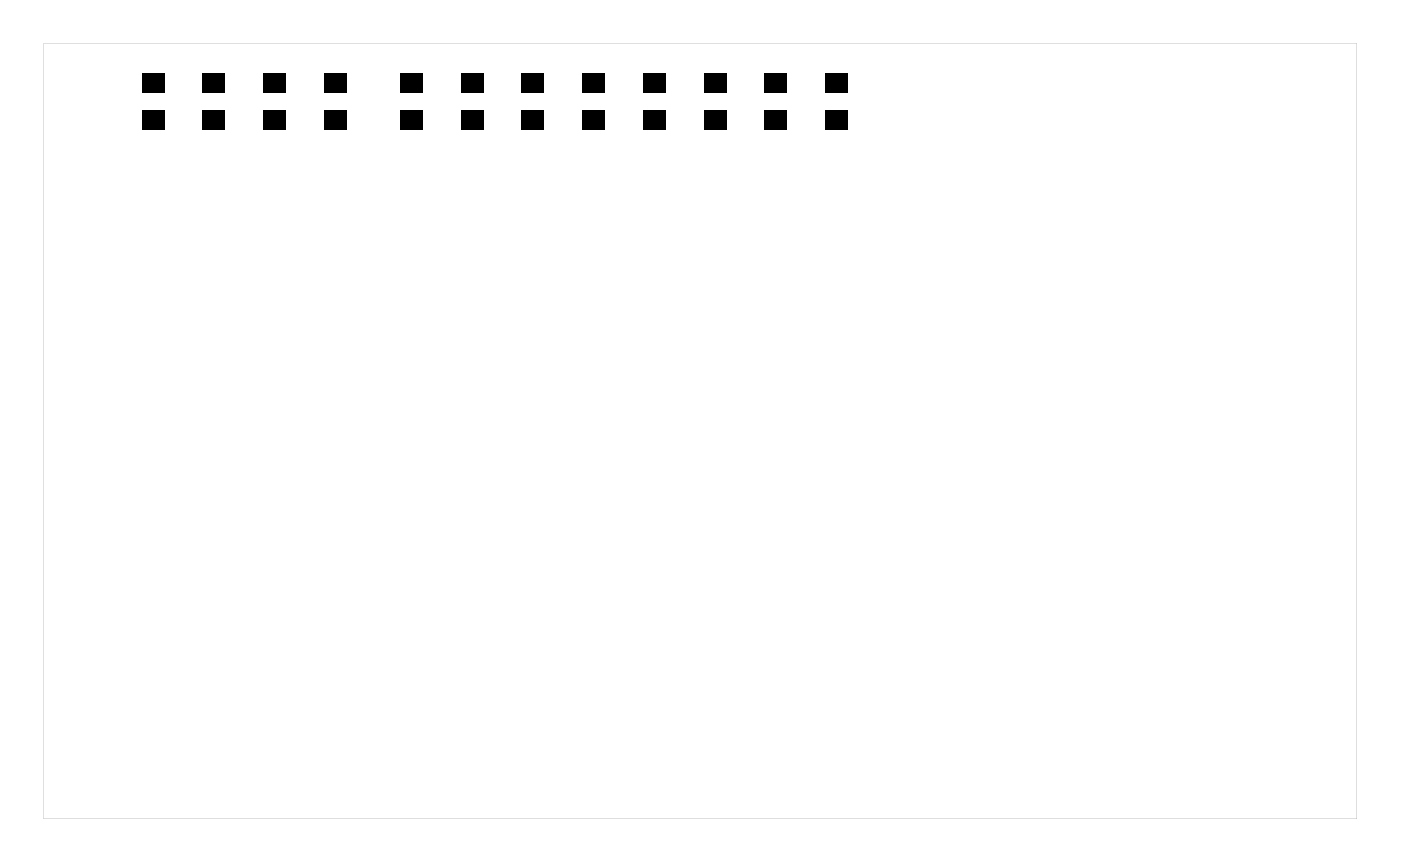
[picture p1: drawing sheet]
<svg xmlns="http://www.w3.org/2000/svg" width="117mm" height="72mm" viewBox="0 0 117 72" stroke-linecap="round" stroke-linejoin="round" font-family="sans-serif">
<g fill="#000">
<path d="M11.8 6.1h1.9v1.6h-1.9zM11.8 9.2h1.9v1.6h-1.9zM16.9 6.1h1.9v1.6h-1.9zM16.9 9.2h1.9v1.6h-1.9zM22 6.1h1.9v1.6h-1.9zM22 9.2h1.9v1.6h-1.9zM27.1 6.1h1.9v1.6h-1.9zM27.1 9.2h1.9v1.6h-1.9zM33.4 6.1h1.9v1.6h-1.9zM33.4 9.2h1.9v1.6h-1.9zM38.5 6.1h1.9v1.6h-1.9zM38.5 9.2h1.9v1.6h-1.9z"/>
<path d="M43.6 6.1h1.9v1.6h-1.9zM43.6 9.2h1.9v1.6h-1.9zM48.7 6.1h1.9v1.6h-1.9zM48.7 9.2h1.9v1.6h-1.9zM53.8 6.1h1.9v1.6h-1.9zM53.8 9.2h1.9v1.6h-1.9zM58.8 6.1h1.9v1.6h-1.9zM58.8 9.2h1.9v1.6h-1.9zM63.9 6.1h1.9v1.6h-1.9zM63.9 9.2h1.9v1.6h-1.9zM69 6.1h1.9v1.6h-1.9zM69 9.2h1.9v1.6h-1.9z"/>
<path d="M3.6 3.6h109.8v64.8h-109.8zM3.6 3.6v64.8h109.8v-64.8z"/>
</g>
</svg>
